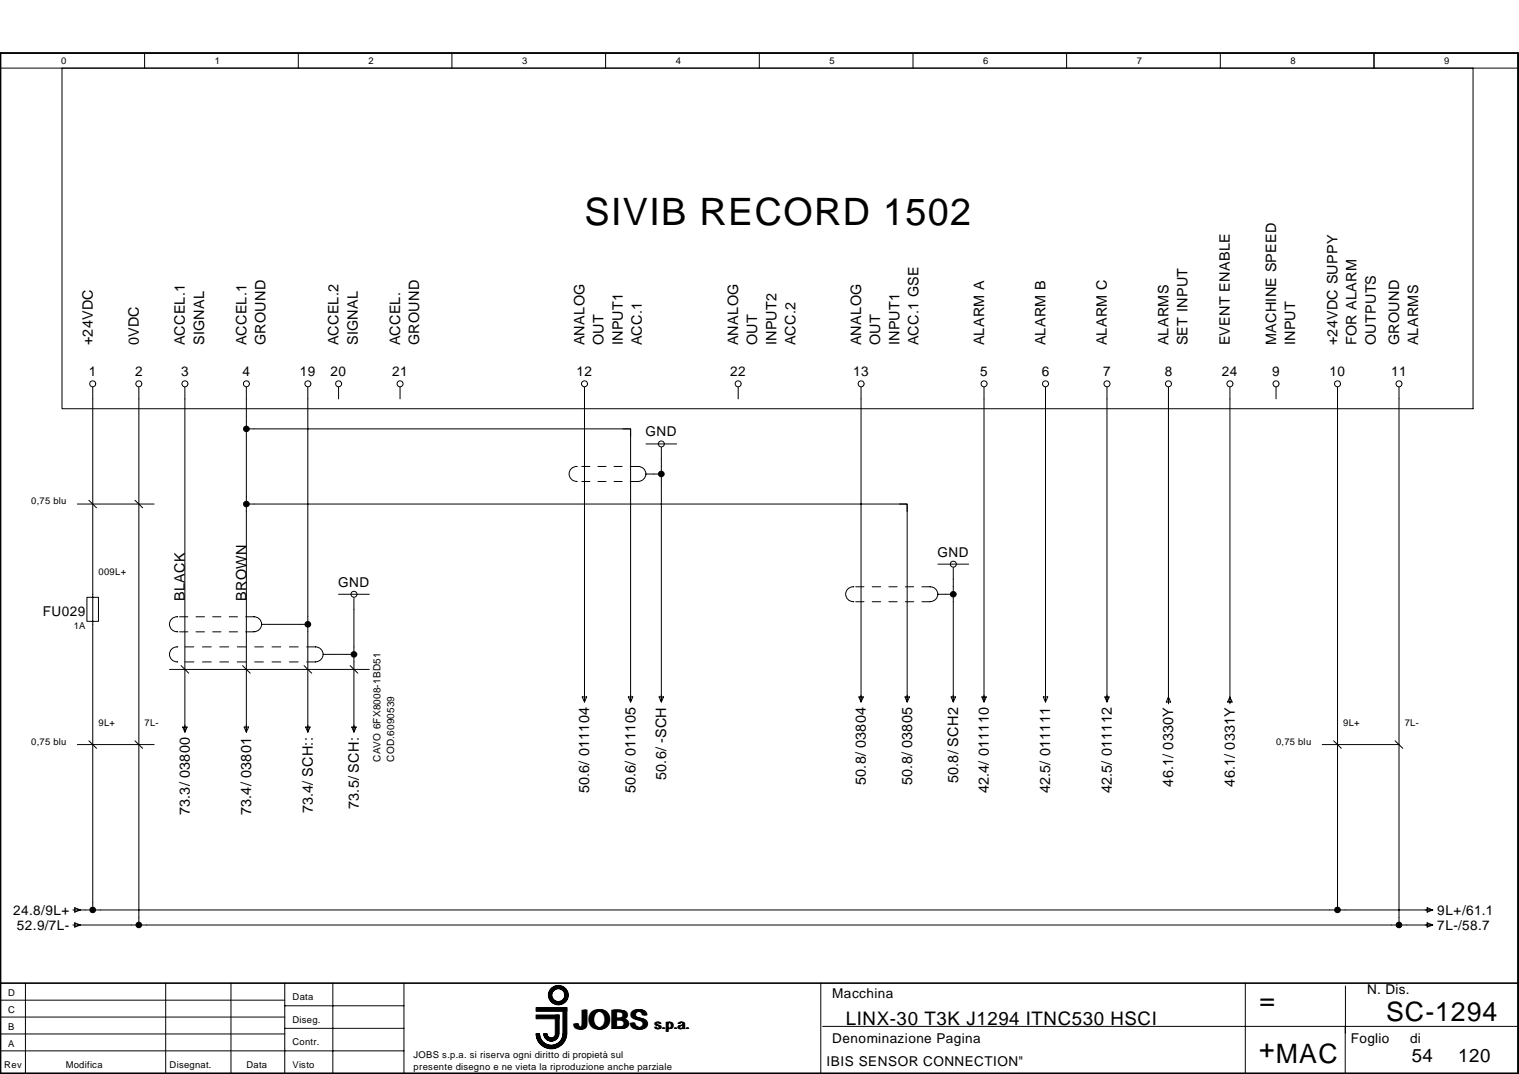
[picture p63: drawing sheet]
<svg xmlns="http://www.w3.org/2000/svg" width="297mm" height="210mm" viewBox="0 0 297 210" stroke-linecap="round" stroke-linejoin="round" font-family="sans-serif">
<defs><g id="words">
<text font-size="7.4" x="114.3" y="44">SIVIB RECORD 1502</text>
<g font-size="5.2">
<text x="246.3" y="197.2">=</text>
<text x="112.5" y="201">JOBS</text>
<text x="271.1" y="199.6">SC-1294</text>
<text x="246.2" y="206.7">+MAC</text>
</g>
<g font-size="3.6">
<text x="165.4" y="200.2">LINX-30 T3K J1294 ITNC530 HSCI</text>
<text x="276.1" y="207.6">54</text>
<text x="285.2" y="207.6">120</text>
</g>
<g font-size="2.8">
<text x="18.1" y="67.5" transform="rotate(-90 18.1 67.5)">+24VDC</text>
<text x="27.2" y="67.5" transform="rotate(-90 27.2 67.5)">0VDC</text>
<text x="36.1" y="67.5" transform="rotate(-90 36.1 67.5)">ACCEL.1</text>
<text x="39.9" y="67.5" transform="rotate(-90 39.9 67.5)">SIGNAL</text>
<text x="48.2" y="67.5" transform="rotate(-90 48.2 67.5)">ACCEL.1</text>
<text x="51.9" y="67.5" transform="rotate(-90 51.9 67.5)">GROUND</text>
<text x="66.2" y="67.5" transform="rotate(-90 66.2 67.5)">ACCEL.2</text>
<text x="70" y="67.5" transform="rotate(-90 70 67.5)">SIGNAL</text>
<text x="78.2" y="67.5" transform="rotate(-90 78.2 67.5)">ACCEL.</text>
<text x="82" y="67.5" transform="rotate(-90 82 67.5)">GROUND</text>
<text x="114.3" y="67.5" transform="rotate(-90 114.3 67.5)">ANALOG</text>
<text x="118" y="67.5" transform="rotate(-90 118 67.5)">OUT</text>
<text x="121.8" y="67.5" transform="rotate(-90 121.8 67.5)">INPUT1</text>
<text x="125.5" y="67.5" transform="rotate(-90 125.5 67.5)">ACC.1</text>
<text x="144.4" y="67.5" transform="rotate(-90 144.4 67.5)">ANALOG</text>
<text x="148.1" y="67.5" transform="rotate(-90 148.1 67.5)">OUT</text>
<text x="151.8" y="67.5" transform="rotate(-90 151.8 67.5)">INPUT2</text>
<text x="155.6" y="67.5" transform="rotate(-90 155.6 67.5)">ACC.2</text>
<text x="168.4" y="67.5" transform="rotate(-90 168.4 67.5)">ANALOG</text>
<text x="172.1" y="67.5" transform="rotate(-90 172.1 67.5)">OUT</text>
<text x="175.9" y="67.5" transform="rotate(-90 175.9 67.5)">INPUT1</text>
<text x="179.6" y="67.5" transform="rotate(-90 179.6 67.5)">ACC.1 GSE</text>
<text x="192.4" y="67.5" transform="rotate(-90 192.4 67.5)">ALARM A</text>
<text x="204.4" y="67.5" transform="rotate(-90 204.4 67.5)">ALARM B</text>
<text x="216.5" y="67.5" transform="rotate(-90 216.5 67.5)">ALARM C</text>
<text x="228.5" y="67.5" transform="rotate(-90 228.5 67.5)">ALARMS</text>
<text x="232.2" y="67.5" transform="rotate(-90 232.2 67.5)">SET INPUT</text>
<text x="240.5" y="67.5" transform="rotate(-90 240.5 67.5)">EVENT ENABLE</text>
<text x="249.5" y="67.5" transform="rotate(-90 249.5 67.5)">MACHINE SPEED</text>
<text x="253.3" y="67.5" transform="rotate(-90 253.3 67.5)">INPUT</text>
<text x="261.6" y="67.5" transform="rotate(-90 261.6 67.5)">+24VDC SUPPY</text>
<text x="265.3" y="67.5" transform="rotate(-90 265.3 67.5)">FOR ALARM</text>
<text x="269" y="67.5" transform="rotate(-90 269 67.5)">OUTPUTS</text>
<text x="273.6" y="67.5" transform="rotate(-90 273.6 67.5)">GROUND</text>
<text x="277.3" y="67.5" transform="rotate(-90 277.3 67.5)">ALARMS</text>
<text x="36.1" y="117.5" transform="rotate(-90 36.1 117.5)">BLACK</text>
<text x="48.2" y="117.5" transform="rotate(-90 48.2 117.5)">BROWN</text>
<text x="115.2" y="155" transform="rotate(-90 115.2 155)">50.6/ 011104</text>
<text x="124.2" y="155" transform="rotate(-90 124.2 155)">50.6/ 011105</text>
<text x="130.3" y="152.4" transform="rotate(-90 130.3 152.4)">50.6/ -SCH</text>
<text x="169.3" y="153.4" transform="rotate(-90 169.3 153.4)">50.8/ 03804</text>
<text x="178.3" y="153.4" transform="rotate(-90 178.3 153.4)">50.8/ 03805</text>
<text x="187.4" y="153.1" transform="rotate(-90 187.4 153.1)">50.8/ SCH2</text>
<text x="193.4" y="155" transform="rotate(-90 193.4 155)">42.4/ 011110</text>
<text x="205.4" y="155" transform="rotate(-90 205.4 155)">42.5/ 011111</text>
<text x="217.4" y="155" transform="rotate(-90 217.4 155)">42.5/ 011112</text>
<text x="229.4" y="153.8" transform="rotate(-90 229.4 153.8)">46.1/ 0330Y</text>
<text x="241.4" y="153.8" transform="rotate(-90 241.4 153.8)">46.1/ 0331Y</text>
<text x="37.1" y="159.3" transform="rotate(-90 37.1 159.3)">73.3/ 03800</text>
<text x="49.1" y="159.3" transform="rotate(-90 49.1 159.3)">73.4/ 03801</text>
<text x="61.1" y="158.9" transform="rotate(-90 61.1 158.9)">73.4/ SCH::</text>
<text x="70.2" y="158.1" transform="rotate(-90 70.2 158.1)">73.5/ SCH:</text>
</g>
<g font-size="2.6">
<text x="17.4" y="73.5">1</text>
<text x="26.4" y="73.5">2</text>
<text x="35.4" y="73.5">3</text>
<text x="47.4" y="73.5">4</text>
<text x="58.6" y="73.5">19</text>
<text x="64.7" y="73.5">20</text>
<text x="76.7" y="73.5">21</text>
<text x="112.7" y="73.5">12</text>
<text x="142.8" y="73.5">22</text>
<text x="166.8" y="73.5">13</text>
<text x="191.7" y="73.5">5</text>
<text x="203.7" y="73.5">6</text>
<text x="215.7" y="73.5">7</text>
<text x="227.7" y="73.5">8</text>
<text x="238.9" y="73.5">24</text>
<text x="248.8" y="73.5">9</text>
<text x="260" y="73.5">10</text>
<text x="272" y="73.5">11</text>
<text x="126.2" y="85.3">GND</text>
<text x="183.3" y="108.8">GND</text>
<text x="66.1" y="114.7">GND</text>
<text x="8.4" y="120.4">FU029</text>
<text x="2.6" y="178.8">24.8/9L+</text>
<text x="281.1" y="178.8">9L+/61.1</text>
<text x="3.3" y="181.7">52.9/7L-</text>
<text x="281.1" y="181.7">7L-/58.7</text>
<text x="162.7" y="195.1">Macchina</text>
<text x="267.3" y="194.3">N. Dis.</text>
<text x="128.1" y="201">s.p.a.</text>
<text x="162.7" y="203.9">Denominazione Pagina</text>
<text x="264.2" y="203.9">Foglio</text>
<text x="275.7" y="203.9">di</text>
<text x="161.6" y="208.3">IBIS SENSOR CONNECTION&quot;</text>
</g>
<g font-size="2">
<text x="74.4" y="148.9" transform="rotate(-90 74.4 148.9)">CAVO 6FX8008-1BD51</text>
<text x="77.1" y="148.9" transform="rotate(-90 77.1 148.9)">COD.6090539</text>
</g>
<g font-size="1.8">
<text x="12" y="12.6">0</text>
<text x="42" y="12.6">1</text>
<text x="72" y="12.6">2</text>
<text x="102.1" y="12.6">3</text>
<text x="132.2" y="12.6">4</text>
<text x="162.2" y="12.6">5</text>
<text x="192.3" y="12.6">6</text>
<text x="222.3" y="12.6">7</text>
<text x="252.4" y="12.6">8</text>
<text x="282.4" y="12.6">9</text>
<text x="6.1" y="98.5">0,75 blu</text>
<text x="19.3" y="112.5">009L+</text>
<text x="14.4" y="122.9">1A</text>
<text x="19.3" y="141.8">9L+</text>
<text x="28.3" y="141.8">7L-</text>
<text x="262.7" y="141.8">9L+</text>
<text x="274.7" y="141.8">7L-</text>
<text x="6.1" y="145.5">0,75 blu</text>
<text x="249.5" y="145.5">0,75 blu</text>
<text x="1.6" y="194.7">D</text>
<text x="57.2" y="195.5">Data</text>
<text x="1.6" y="201.3">B</text>
<text x="1.6" y="198">C</text>
<text x="57.2" y="199.9">Diseg.</text>
<text x=".8" y="208.7">Rev</text>
<text x="1.6" y="204.6">A</text>
<text x="12.9" y="208.7">Modifica</text>
<text x="33.1" y="208.7">Disegnat.</text>
<text x="48.2" y="208.7">Data</text>
<text x="57.2" y="204.3">Contr.</text>
<text x="57.2" y="208.7">Visto</text>
<text x="80.9" y="206.8">JOBS s.p.a. si riserva ogni diritto di propietà sul</text>
<text x="80.9" y="209">presente disegno e ne vieta la riproduzione anche parziale</text>
</g>
</g></defs>
<g fill="none" stroke="#000" stroke-width=".2">
<path d="M.1 10.4h296.8v199.4h-296.8zM.1 13.3h296.8M12.1 13.3v66.6h276v-66.6M28.3 10.4v2.9M58.3 10.4v2.9M88.4 10.4v2.9M118.4 10.4v2.9M148.5 10.4v2.9M178.5 10.4v2.9M208.6 10.4v2.9M238.6 10.4v2.9M268.7 10.4v2.9"/>
<path d="M18.1 75.7v45.7h-1.1v-4.7h2.3v4.7h-1.2v56.4M27.2 75.7v105.1M36.1 75.7v67.3M48.2 75.7v67.3M60.2 75.7v67.3M66.2 75.7v2.3M78.2 75.7v2.3M114.3 75.7v61.4M144.4 75.7v2.3M168.4 75.7v61.4M192.4 75.7v61.4M204.4 75.7v61.4"/>
<path d="M216.5 75.7v61.4M228.5 75.7v61.9M240.5 75.7v61.9M249.5 75.7v2.3M261.6 75.7v102.1M273.6 75.7v105.1M15.1 98.5h15M17.4 97.8l1.5 1.5M26.4 97.8l1.5 1.5M48.2 83.8h75.1v52.9M48.2 98.5h129.2v38.2M112.9 91.2a1.48 1.48 0 0 0-1.6 1.4 1.48 1.48 0 0 0 1.6 1.5"/>
<path d="M113.8 94.1h1.6M113.8 91.2h1.6M116.9 94.1h1.6M116.9 91.2h1.6M120.1 94.1h1.6M120.1 91.2h1.6M121.8 83.8h1.5v1.5M123.2 91.2h1.6a1.46 1.46 0 0 1 1.5 1.4 1.46 1.46 0 0 1-1.5 1.5h-1.6M126.3 86.8h6M126.3 92.6h3M129.3 87.5v49.6M175.9 98.5h1.5v1.5"/>
<path d="M66.2 116.1h6M69.2 116.9v26.1M166.9 117.6h.1M167 114.7a1.45 1.45 0 0 0-1.6 1.4 1.45 1.45 0 0 0 1.5 1.5M167.3 117.6h1.6M167.3 114.7h1.6M170.6 117.6h1.6M170.6 114.7h1.6M173.8 117.6h1.6M173.8 114.7h1.6M177 117.6h1.7M177 114.7h1.7"/>
<path d="M180.3 117.6h1.6M180.3 114.7h1.6M181.9 114.7a1.45 1.45 0 0 1 1.5 1.4 1.45 1.45 0 0 1-1.5 1.5M183.4 116.1h3M183.4 110.3h6M186.4 111v26.1M33.1 130.8h39.1M34.6 120.5a1.46 1.46 0 0 0-1.5 1.5 1.46 1.46 0 0 0 1.5 1.5M34.6 126.4a1.46 1.46 0 0 0-1.5 1.5 1.46 1.46 0 0 0 1.5 1.4M34.6 123.5h.2M34.6 120.5h.2M34.6 129.4h.2"/>
<path d="M34.6 126.4h.2M35.1 123.5h1.6M35.1 120.5h1.6M35.4 130.1l1.5 1.5M36.2 129.4h1.7M36.2 126.4h1.7M38.3 123.5h1.7M38.3 120.5h1.7M39.6 129.4h1.7M39.6 126.4h1.7M41.6 123.5h1.6M41.6 120.5h1.6"/>
<path d="M43 129.4h1.7M43 126.4h1.7M44.8 123.5h1.6M44.8 120.5h1.6M46.4 129.4h1.7M46.4 126.4h1.7M47.4 130.1l1.5 1.5M48 120.5h1.7a1.46 1.46 0 0 1 1.5 1.5 1.46 1.46 0 0 1-1.5 1.5h-1.7M49.8 129.4h1.7M49.8 126.4h1.7M51.2 122h9M53.2 129.4h1.7"/>
<path d="M53.2 126.4h1.7M56.6 129.4h1.7M56.6 126.4h1.7M59.5 130.1l1.5 1.5M60 126.4h1.7a1.46 1.46 0 0 1 1.5 1.5 1.46 1.46 0 0 1-1.5 1.4l-1.7 .1M63.2 127.9h6M68.5 130.1l1.5 1.5M113.9 136.2h.8l-.4 1zM122.9 136.2h.8l-.4 1zM123.3 135.8v1.3M128.9 136.2h.8l-.4 1zM168 136.2h.8l-.4 1z"/>
<path d="M177 136.2h.8l-.4 1zM177.4 135.8v1.3M186 136.2h.9l-.5 1zM192 136.2h.9l-.5 1zM204 136.2h.9l-.5 1zM216 136.2h.9l-.4 1zM228.5 136.2l.4 1h-.8zM240.5 136.2l.4 1h-.8zM15.1 145.5h15M17.4 144.8l1.5 1.5M26.4 144.8l1.5 1.5M35.7 142.1h.9l-.5 1z"/>
<path d="M47.7 142.1h.9l-.4 1zM59.8 142.1h.8l-.4 1zM68.8 142.1h.9l-.5 1zM258.5 145.5h15.1M260.8 144.8l1.5 1.5M272.8 144.8l1.5 1.5M14.2 177.8h265.9M14.6 177.4l1.1 .4-1.1 .5zM279.1 177.4l1.1 .4-1.1 .5zM.1 198.8h55.6M.1 195.5h55.6M.1 192.2h296.8"/>
<path d="M5 192.2v17.6M14.2 180.8h265.9M14.6 180.4l1.1 .4-1.1 .4zM32.4 192.2v17.6M45.2 192.2v17.6M55.7 192.2v17.6M55.7 196.6h23.3M65.1 192.2v17.6M79 192.2v17.6M160.5 192.2v17.6M243.5 192.2v17.6M263.1 192.7v9.2"/>
<path d="M279.1 180.4l1.1 .4-1.1 .4zM.1 205.4h78.9M.1 202.1h55.6M55.7 201h23.3M104.8 202a3 3 0 0 0 3 3 3 3 0 0 0 3-3M104.9 202a2.92 2.92 0 0 0 2.9 2.9 2.92 2.92 0 0 0 2.9-2.9M105 202a2.85 2.85 0 0 0 2.8 2.8 2.85 2.85 0 0 0 2.9-2.8M105 202a2.77 2.77 0 0 0 2.8 2.7 2.77 2.77 0 0 0 2.8-2.7M105.1 202a2.69 2.69 0 0 0 2.7 2.7 2.69 2.69 0 0 0 2.7-2.7M105.2 202a2.63 2.63 0 0 0 2.6 2.6 2.63 2.63 0 0 0 2.6-2.6M105.3 202a2.54 2.54 0 0 0 2.5 2.5 2.54 2.54 0 0 0 2.5-2.5M105.3 202a2.47 2.47 0 0 0 2.5 2.4 2.47 2.47 0 0 0 2.5-2.4"/>
<path d="M105.4 202a2.39 2.39 0 0 0 2.4 2.4 2.39 2.39 0 0 0 2.4-2.4M106.3 202a1.49 1.49 0 0 0 1.5 1.5 1.49 1.49 0 0 0 1.5-1.5M106.4 202a1.42 1.42 0 0 0 1.4 1.4 1.42 1.42 0 0 0 1.4-1.4M106.5 202a1.34 1.34 0 0 0 1.3 1.3 1.34 1.34 0 0 0 1.4-1.3M106.5 202a1.27 1.27 0 0 0 1.3 1.3 1.27 1.27 0 0 0 1.3-1.3M106.6 202a1.19 1.19 0 0 0 1.2 1.2 1.19 1.19 0 0 0 1.2-1.2M106.7 202a1.12 1.12 0 0 0 1.1 1.1 1.12 1.12 0 0 0 1.1-1.1M106.8 202a1.04 1.04 0 0 0 1 1.1 1.04 1.04 0 0 0 1-1.1M106.8 202a.96 .96 0 0 0 1 1 .96 .96 0 0 0 1-1M106.9 202a.89 .89 0 0 0 .9 .9 .89 .89 0 0 0 .9-.9M107 202a.81 .81 0 0 0 .8 .8 .81 .81 0 0 0 .8-.8M110.1 202a2.3 2.3 0 0 1-2.3 2.3 2.3 2.3 0 0 1-2.3-2.3 2.32 2.32 0 0 0 2.3 2.3 2.32 2.32 0 0 0 2.3-2.3"/>
<path d="M160.9 200.6h136M263.1 200.6v9.2"/>
<circle cx="18.1" cy="75" r=".59"/>
<circle cx="27.2" cy="75" r=".59"/>
<circle cx="36.2" cy="75" r=".59"/>
<circle cx="48.2" cy="75" r=".59"/>
<circle cx="60.2" cy="75" r=".58"/>
<circle cx="66.2" cy="75" r=".59"/>
<circle cx="78.2" cy="75" r=".58"/>
<circle cx="114.3" cy="75" r=".58"/>
<circle cx="144.4" cy="75" r=".59"/>
<circle cx="168.4" cy="75" r=".59"/>
<circle cx="192.5" cy="75" r=".58"/>
<circle cx="204.5" cy="75" r=".58"/>
<circle cx="216.5" cy="75" r=".58"/>
<circle cx="228.5" cy="75" r=".58"/>
<circle cx="240.5" cy="75" r=".58"/>
<circle cx="249.5" cy="75" r=".59"/>
<circle cx="261.6" cy="75" r=".58"/>
<circle cx="273.6" cy="75" r=".58"/>
<circle cx="129.3" cy="86.8" r=".58"/>
<circle cx="69.2" cy="116.2" r=".59"/>
<circle cx="186.4" cy="110.3" r=".59"/>
<circle cx="109.2" cy="194.5" r="1.33"/>
<circle cx="109.2" cy="194.5" r="1.48"/>
<circle cx="109.2" cy="194.5" r="1.55"/>
<circle cx="109.2" cy="194.5" r="1.85"/>
<circle cx="109.2" cy="194.5" r="1.25"/>
<circle cx="109.2" cy="194.5" r="1.78"/>
<circle cx="109.2" cy="194.5" r="1.4"/>
<circle cx="109.2" cy="194.5" r="1.63"/>
<circle cx="109.2" cy="194.5" r="1.69"/>
<circle cx="109.2" cy="194.5" r="1.92"/>
</g>
<path d="M.1 10.4h296.8v199.4h-296.8zM.1 192.2h296.8" fill="none" stroke="#000" stroke-width=".26"/>
<g fill="#000" stroke="#000" stroke-width=".2">
<path d="M104.8 196.9h6v.8h-6zM104.8 198.4h4.5v.7h-4.5zM108.6 198.4h.7v3.7h-.7zM110.1 196.9h.7v5.2h-.7z"/>
<circle cx="48.2" cy="83.8" r=".54"/>
<circle cx="48.2" cy="98.5" r=".54"/>
<circle cx="129.3" cy="92.6" r=".55"/>
<circle cx="186.4" cy="116.1" r=".54"/>
<circle cx="60.2" cy="122" r=".55"/>
<circle cx="69.2" cy="127.9" r=".56"/>
<circle cx="18.1" cy="177.8" r=".55"/>
<circle cx="261.6" cy="177.8" r=".55"/>
<circle cx="27.2" cy="180.8" r=".55"/>
<circle cx="273.6" cy="180.8" r=".55"/>
</g>
<use href="#words"/>
</svg>
